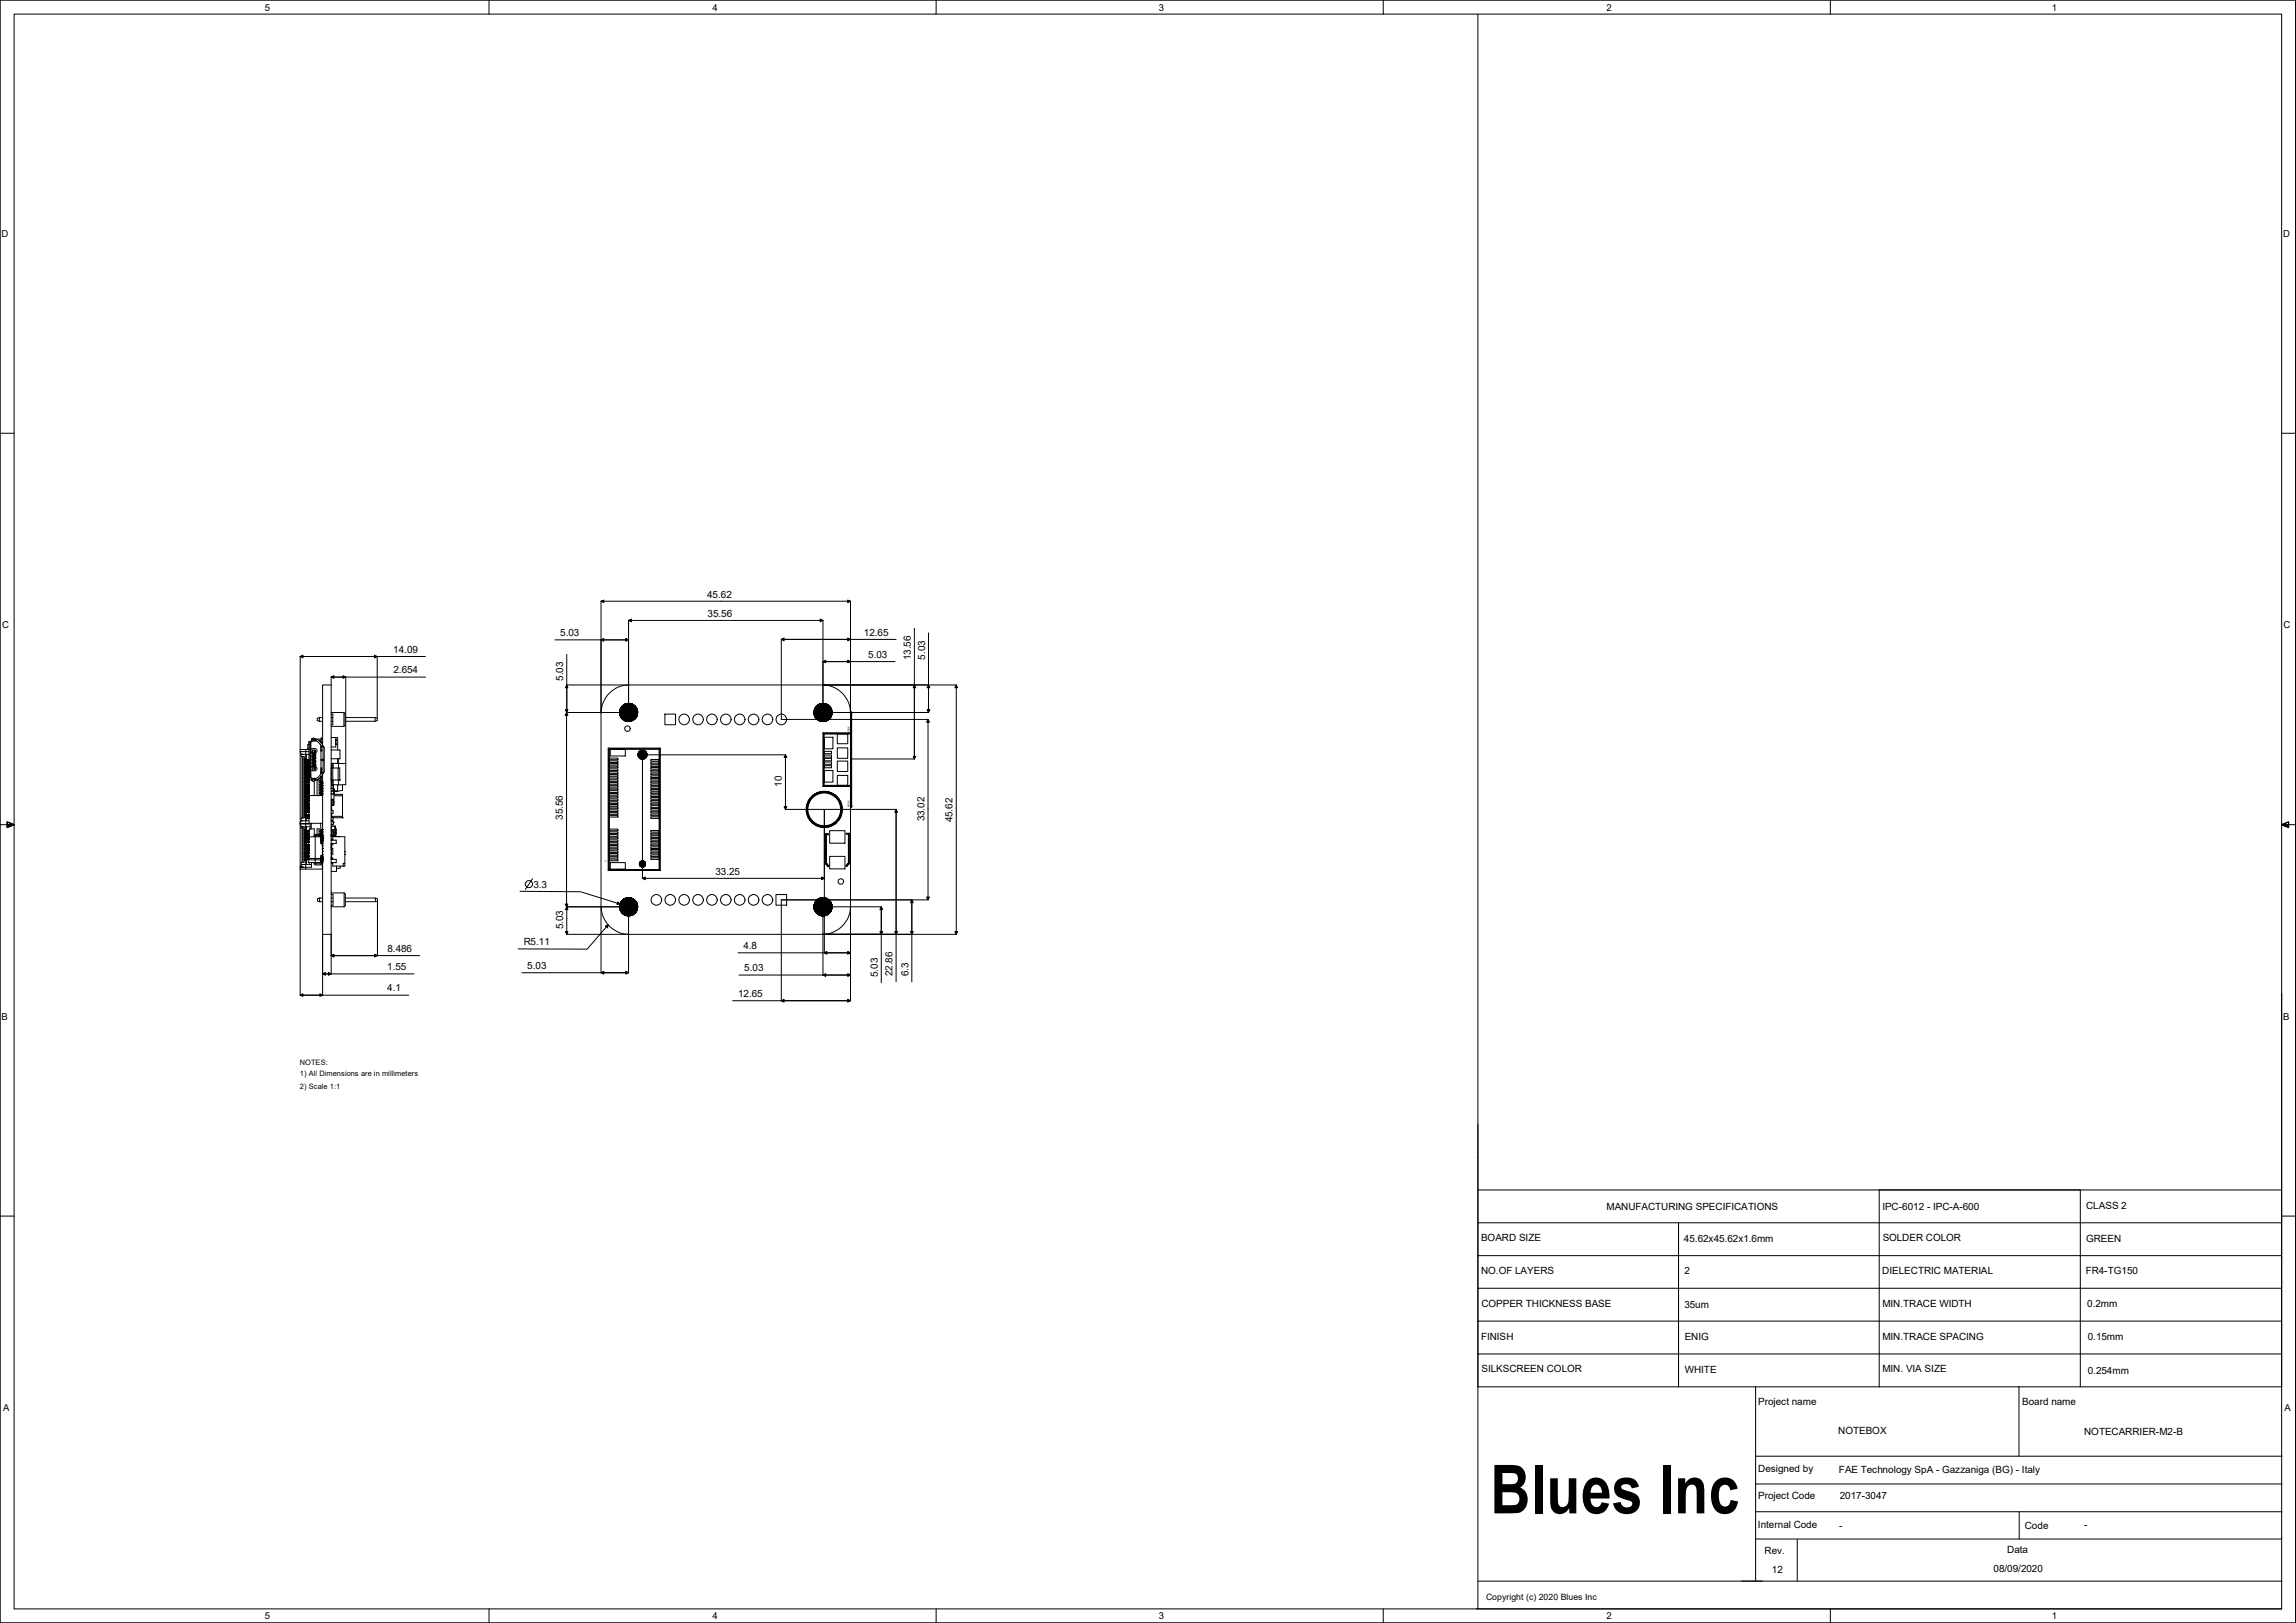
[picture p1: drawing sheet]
<svg xmlns="http://www.w3.org/2000/svg" width="420mm" height="297mm" viewBox="0 0 420 297" stroke-linecap="round" stroke-linejoin="round" font-family="sans-serif">
<defs><g id="words">
<text font-size="12.4" x="272.6" y="276.9">Blues Inc</text>
<g font-size="1.8">
<text x="129.3" y="109.4">45.62</text>
<text x="129.4" y="112.9">35.56</text>
<text x="71.9" y="119.5">14.09</text>
<text x="102.5" y="116.4">5.03</text>
<text x="158" y="116.4">12.65</text>
<text x="72" y="123.2">2.654</text>
<text x="103" y="124.6" transform="rotate(-90 103 124.6)">5.03</text>
<text x="158.8" y="120.4">5.03</text>
<text x="166.6" y="120.9" transform="rotate(-90 166.6 120.9)">13.56</text>
<text x="169.2" y="120.7" transform="rotate(-90 169.2 120.7)">5.03</text>
<text x="143" y="144" transform="rotate(-90 143 144)">10</text>
<text x="103" y="150" transform="rotate(-90 103 150)">35.56</text>
<text x="169.1" y="150.3" transform="rotate(-90 169.1 150.3)">33.02</text>
<text x="174.2" y="150.5" transform="rotate(-90 174.2 150.5)">45.62</text>
<text x="130.9" y="160.1">33.25</text>
<text x="97.6" y="162.5">3.3</text>
<text x="95.8" y="173">R5.11</text>
<text x="103" y="170.1" transform="rotate(-90 103 170.1)">5.03</text>
<text x="136" y="173.7">4.8</text>
<text x="70.8" y="177.6">1.55</text>
<text x="70.9" y="174.2">8.486</text>
<text x="96.4" y="177.3">5.03</text>
<text x="136.1" y="177.8">5.03</text>
<text x="160.6" y="178.9" transform="rotate(-90 160.6 178.9)">5.03</text>
<text x="163.3" y="178.6" transform="rotate(-90 163.3 178.6)">22.86</text>
<text x="166.2" y="178.7" transform="rotate(-90 166.2 178.7)">6.3</text>
<text x="70.8" y="181.4">4.1</text>
<text x="135" y="182.5">12.65</text>
<text x="293.8" y="221.4">MANUFACTURING SPECIFICATIONS</text>
<text x="344.3" y="221.4">IPC-6012 - IPC-A-600</text>
<text x="381.6" y="221.2">CLASS 2</text>
<text x="270.9" y="227.2">BOARD SIZE</text>
<text x="308" y="227.4">45.62x45.62x1.6mm</text>
<text x="344.4" y="227.2">SOLDER COLOR</text>
<text x="381.6" y="227.3">GREEN</text>
<text x="270.9" y="233.2">NO.OF LAYERS</text>
<text x="308.1" y="233.2">2</text>
<text x="344.3" y="233.2">DIELECTRIC MATERIAL</text>
<text x="381.6" y="233.2">FR4-TG150</text>
<text x="271" y="239.2">COPPER THICKNESS BASE</text>
<text x="308.1" y="239.3">35um</text>
<text x="344.3" y="239.2">MIN.TRACE WIDTH</text>
<text x="381.8" y="239.3">0.2mm</text>
<text x="270.9" y="245.2">FINISH</text>
<text x="308.2" y="245.2">ENIG</text>
<text x="344.3" y="245.2">MIN.TRACE SPACING</text>
<text x="381.9" y="245.3">0.15mm</text>
<text x="271" y="251.2">SILKSCREEN COLOR</text>
<text x="308.2" y="251.2">WHITE</text>
<text x="344.3" y="251.2">MIN. VIA SIZE</text>
<text x="381.9" y="251.5">0.254mm</text>
<text x="321.6" y="257">Project name</text>
<text x="369.9" y="257">Board name</text>
<text x="336.3" y="262.4">NOTEBOX</text>
<text x="381.3" y="262.6">NOTECARRIER-M2-B</text>
<text x="321.6" y="269.5">Designed by</text>
<text x="336.4" y="269.6">FAE Technology SpA - Gazzaniga (BG) - Italy</text>
<text x="321.6" y="274.3">Project Code</text>
<text x="336.5" y="274.4">2017-3047</text>
<text x="321.6" y="279.6">Internal Code</text>
<text x="336.4" y="279.7">-</text>
<text x="370.4" y="279.8">Code</text>
<text x="381.3" y="279.7">-</text>
<text x="322.8" y="284.3">Rev.</text>
<text x="324.1" y="287.9">12</text>
<text x="364.7" y="287.7">08/09/2020</text>
<text x="367.2" y="284.2">Data</text>
</g>
<g font-size="1.7">
<text x="48.4" y="1.9">5</text>
<text x="130.3" y="1.9">4</text>
<text x="212" y="1.9">3</text>
<text x="293.8" y="1.9">2</text>
<text x="375.3" y="1.9">1</text>
<text x=".3" y="43.3">D</text>
<text x="417.6" y="43.3">D</text>
<text x=".4" y="115">C</text>
<text x="417.7" y="115">C</text>
<text x=".3" y="186.6">B</text>
<text x="417.6" y="186.6">B</text>
<text x=".6" y="258.2">A</text>
<text x="417.9" y="258.2">A</text>
<text x="48.4" y="296.3">5</text>
<text x="130.3" y="296.3">4</text>
<text x="212" y="296.3">3</text>
<text x="293.8" y="296.3">2</text>
<text x="375.3" y="296.3">1</text>
</g>
<text font-size="1.6" x="271.8" y="292.7">Copyright (c) 2020 Blues Inc</text>
<g font-size="1.4">
<text x="54.8" y="194.8">NOTES:</text>
<text x="54.9" y="197">1) All Dimensions are in millimeters</text>
<text x="54.9" y="199.3">2) Scale 1:1</text>
</g>
<text font-size=".6" x="111" y="157.7" transform="rotate(-90 111 157.7)">1</text>
<g font-size=".4">
<text x="155.4" y="134.1" transform="rotate(-90 155.4 134.1)">EDGE</text>
<text x="155.4" y="147.7" transform="rotate(-90 155.4 147.7)">EDGE</text>
</g>
</g></defs>
<g fill="#000" stroke="#000" stroke-width=".18">
<path d="M54.9 120.1l.5-.2v.5zM68.5 119.9l.5 .2-.5 .3zM109.9 110l.5-.2v.5zM109.9 117.1l.5-.3v.5zM114.5 116.8l.5 .3-.5 .2zM115 113.5l.5-.2v.5zM142.9 117l.5-.2v.5zM150 113.3l.5 .2-.5 .3zM155.1 109.8l.5 .2-.5 .3zM155.1 116.8l.5 .2-.5 .3zM60.6 123.9l.5-.2v.4zM62.7 123.7l.5 .2-.5 .2z"/>
<path d="M103.6 130.4l.3 .5h-.5zM103.7 125.3l.2 .6h-.5zM103.4 129.9h.5l-.2 .5zM113.3 130.3v.2zM113.3 130.3l.1 .3zM113.3 130.3l.1 .5zM113.4 130.6v.2zM113.4 129.9v.3zM113.5 129.6v1.4l-.1-.8zM113.4 130.2v.6zM113.4 130.2v.7zM113.4 130.9l.1 .1z"/>
<path d="M113.4 129.9v.2zM113.4 129.8v.4zM113.4 130.2l.1 .8zM113.5 131l1.6 1-.9-.1zM113.5 129.6l-.1 .2zM113.5 131.1v.1zM113.5 131l.2 .4zM113.5 129.6l1.6 2.4-1.6-1zM113.5 129.6l-.1 .6zM113.5 129.5h.1zM113.5 129.6v.2zM114.2 128.9l.7-.2-1.4 .9z"/>
<path d="M113.5 129.6l1.4-.9 1.5 2.5zM113.5 131.1l.2 .3zM113.7 131.4v.1zM113.5 131.2l.2 .2zM113.7 131.4l.5 .5zM113.7 129.4l-.2 .2zM113.8 129.2l-.1 .2zM113.7 129.4l.4-.4zM113.7 131.5l.3 .2zM113.7 129.3v.1zM113.7 131.5l.2 .1zM113.9 129.2l.1-.1z"/>
<path d="M113.9 131.6l.1 .1zM113.8 129.2l.2-.1-.3 .3zM114 129h.1l-.1 .1zM113.7 131.5l.5 .4zM113.7 129.4l.4-.4-.6 .6zM113.5 131l.7 .9zM114.2 131.9l.9 .1zM114.1 131.8l.1 .1zM114 131.7l.2 .2zM114.1 129l.1-.1-.7 .7zM114.1 129l.1-.1zM114.2 128.9h.2z"/>
<path d="M114.2 128.9l.7-.2zM114.2 131.9l.3 .1zM114.3 131.9l.2 .1zM114.2 128.9l.3-.1zM114.5 132h.3zM114.6 128.8l.3-.1zM114.2 128.9l.4-.1zM114.5 132h.4zM114.6 132h.2zM114.7 128.8l.2-.1zM114.9 128.7h.2zM114.9 128.7l.6 .1 .9 2.4z"/>
<path d="M114.9 132h.2zM114.5 132h.6zM115.1 132h.1zM115.1 132l1.3-.8-.4 .5zM115.1 128.7l.4 .1zM115.1 132h.2zM115.2 128.7l.2 .1zM115.2 128.7l.3 .1zM115.3 132l.3-.1zM115.4 132h.1zM115.3 132h.2zM114.9 128.7l.6 .1z"/>
<path d="M115.4 128.8h.1zM115.5 128.8l1 .8 .1 .6zM115.5 128.8l1.1 1.4-.2 1zM115.1 132l.5-.1zM115.7 131.9l.1-.1zM115.1 132l.6-.1zM115.5 128.8l.3 .1zM115.5 128.8l.2 .1zM115.7 131.9l.3-.2zM115.8 128.9l.2 .1zM115.7 128.9h.1zM115.5 128.8l.5 .2z"/>
<path d="M115.8 131.8l.2-.1zM115.1 132l.9-.3zM116 131.7l.1-.1zM116 131.7l.2-.3zM116.4 131.2l-.4 .5zM115.5 128.8l.7 .4zM116 129.1l.2 .1zM116.2 131.4l-.1 .2zM116 129l.2 .2zM115.5 128.8l.7 .4 .3 .4zM116.2 129.2v.1zM116.2 129.2l.3 .4z"/>
<path d="M116.2 131.4v.2zM116.2 129.2l.1 .2zM116.4 131.3l-.2 .1zM116.3 129.4l.1 .1zM113.5 129.6l2.9 1.6-1.3 .8zM116.5 131.1l-.1 .1zM116.3 129.4l.2 .2zM116.6 130.9l-.2 .3zM116.6 130.9l-.1 .2zM116.5 129.8l.1 .1zM116.5 129.7l.1 .2zM116.6 130.7l-.2 .5z"/>
<path d="M116.6 130.7v.2zM116.6 129.9v.2zM116.5 129.6l.1 .3zM116.6 130.5v.2zM116.6 130.2l-.2 1zM116.6 130.5l-.2 .7zM116.6 130.2v.3zM116.6 129.9v.3zM116.5 129.6l.1 .6zM116.6 130.2v.2zM116.6 130.1v.1zM116.7 138.1l.1 .3z"/>
<path d="M116.8 137.9l-.1 .2zM116.8 138l-.1 .1zM116.8 137.7l-.1 .4zM116.7 138.1l1.6-.2-.4 .9zM116.7 138.1l.9-.8 .6 .3zM116.7 138.1l1.5-.5 .1 .3zM116.7 138.2l.1 .1zM116.8 138.3v.1zM116.8 137.8l-.1 .3zM116.8 137.7v.1zM116.7 138.1l.2 .5zM116.7 138.2l.1 .2z"/>
<path d="M116.8 138.4v.1zM116.9 137.6l-.1 .1zM116.8 138.4l.1 .2zM116.8 138.5l.1 .1zM116.9 137.6l.7-.3-.9 .8zM116.9 137.6l-.2 .5zM116.7 138.1l.4 .7zM116.9 137.6l.1-.1zM116.9 137.6l.2-.1zM116.9 138.6l.1 .1zM117 138.7l.1 .1zM117.1 137.5h-.1z"/>
<path d="M117.1 137.5v-.1zM116.9 137.6l.2-.2zM116.7 138.1l1.2 .7h-.8zM116.9 138.6l.2 .2zM117.1 138.8l.1 .1zM117.1 138.8l.2 .1zM116.9 137.6l.2-.2 .5-.1zM117.1 137.4h.2zM117.1 137.4l.2-.1zM117.1 138.8l.3 .1zM117.1 137.4l.3-.1zM117.3 138.9h.1z"/>
<path d="M117.3 137.3h.1zM117.4 137.3h.2zM117.1 138.8l.5 .1zM117.1 137.4l.5-.1zM117.5 137.3h.1zM117.7 137.3l.2 .1zM117.6 137.3l.3 .1zM117.8 138.9l.1-.1zM117.1 138.8h.8zM117.6 138.9l.3-.1zM118.3 137.9v.5l-.4 .4zM117.9 137.4l.2 .1z"/>
<path d="M118.3 138.4l-.4 .4zM118 138.8l.2-.2zM118 138.7h.1zM117.9 137.5h.1zM118 137.5h.1zM118 138.8l.1-.1zM118 138.8l.1-.2zM117.9 137.5h.2zM118.2 138.4v.2zM117.6 137.3l.6 .3zM118.2 137.6l.1 .3zM118.2 137.6v.1z"/>
<path d="M118.1 137.5l.1 .1zM117.9 137.4l.3 .2zM118.2 137.6l.1 .2zM118.2 138.5v.1zM118.2 137.6v.2zM118.2 137.8h.1zM118.3 138.4l-.3 .4zM118.3 138.4l-.1 .2zM118.3 138v.4zM118.3 137.8v.1zM118.3 137.9v.5zM118.3 138.3v.1z"/>
<path d="M118.3 138.1v.3zM118.3 138.1v.2zM118.3 138v.1zM143.7 138.1l.2 .5h-.5zM148.9 130.5v.2zM148.9 130.2v.5zM148.9 130.3v.2zM148.9 130.2l.7 1.5-.7-1zM148.9 130.1v.1zM149.2 129.4l1.6-.6-1.9 1.4zM148.9 130.2v.3zM148.9 130.7l.1 .2z"/>
<path d="M148.9 130v.2zM149 129.8l-.1 .2zM148.9 130.7l.1 .3zM148.9 130.7l.7 1zM149.2 129.4l-.3 .6zM149.1 129.5v.2zM149 131l.1 .2zM149.1 131.1v.1zM149.1 131.2l.2 .3zM149.1 131.2l.2 .2zM149.1 131.2l.5 .5zM149.1 129.5h.1l-.1 .2z"/>
<path d="M149.1 131.2l.1 .2zM149.2 129.4l-.3 .8zM149.2 129.4l-.2 .4zM149.2 129.4l-.1 .3zM149.4 129.2l.2-.2-.4 .4zM149.3 129.3l.1-.1zM149.3 131.5l.3 .2zM149.3 129.3l.1-.1-.2 .2zM149.3 131.5l.1 .1zM149.4 129.2l.1-.1zM149.6 129l-.1 .1zM149 131l.6 .7z"/>
<path d="M149.6 131.7l.8 .3zM148.9 130.2l1.5 1.8-.8-.3zM149.6 131.7l.4 .3zM149.4 131.6l.2 .1zM149.4 129.2l.2-.2zM149.6 129l.6-.2zM149.6 129l.9-.3zM149.6 129l.9-.3-1.3 .7zM149.6 131.7l.2 .2zM149.8 131.9h.1zM149.8 131.9l.2 .1zM149.6 131.8l.2 .1z"/>
<path d="M149.6 129l.2-.1zM149.8 128.9l.2-.1zM150 128.8h.2zM149.9 128.9l.1-.1zM150.1 128.8h.1zM150 132h.2zM150.2 128.8l.3-.1zM149.8 128.9l.4-.1zM150.2 132h.1zM150 132h.4zM150.4 132h.1zM150.2 132h.2z"/>
<path d="M150.2 128.8l.2-.1zM150.5 128.7l.3 .1zM150.6 128.7l.2 .1zM150.5 128.7h.1zM150.4 132h.3zM150.7 132h.1zM150.7 128.7l.1 .1zM150.5 132h.2zM148.9 130.2l1.9-1.4-.4 3.2zM149.2 129.4l1.3-.7 .3 .1zM150.4 132h.4zM150.8 128.8l.3 3.2h-.7z"/>
<path d="M150.8 132h.3zM151 128.8l.3 .1zM150.8 128.8h.2zM150.5 121.1l.5-.3v.5zM150.4 132h.7zM150.9 132h.2zM151.1 132l.1-.1zM151.1 132l1-1.1-.7 .9zM151 128.8l.1 .1zM151 128.8l.2 .1zM151.3 128.9l.1 .1zM150.8 128.8l.5 .1z"/>
<path d="M150.8 128.8l.5 .1 .8 2zM151.3 128.9l.8 .8zM151.2 131.9l.2-.1zM151.1 132l.3-.2zM151.4 131.8l.1-.1zM151.4 131.8l.4-.3zM151.8 131.5l-.2 .2zM151.4 131.8l.2-.1zM151.6 129.1l.2 .2zM151.8 131.5l-.2 .1zM152.1 130.9l-.7 .9zM151.3 128.9l.5 .4z"/>
<path d="M151.5 129l.3 .3zM151.4 129l.4 .3zM151.8 129.3l.1 .2zM151.6 129.2l.2 .1zM151.8 129.3l.3 .4zM151.8 131.5l.1-.1zM152.1 130.9l-.3 .6zM151.9 131.3v.1zM152.1 131.1l-.2 .3zM152 129.5l.1 .2zM152.1 131.1l-.1 .1zM152.1 129.7v.1z"/>
<path d="M151.9 129.5l.2 .2zM152.1 130.9l-.2 .5zM150.8 128.8l1.3 2.1-1 1.1zM152.1 129.8v.2zM151.3 128.9l.8 .8v1.2zM152.1 130.7v.2zM152.1 129.7l.1 .5zM152.1 129.7v.3zM152.2 130.6l-.1 .3zM152.2 130.3v.3zM152.2 130.4v.1zM152.1 129.7l.1 .9-.1 .3z"/>
<path d="M152.2 130.3v.2zM152.1 130l.1 .2zM152.1 129.7l.1 .9zM152.2 130.2v.4zM155.1 120.8l.5 .3-.5 .2zM155.8 130.3l-.2 4zM155.6 130.3h.2l-.2 3.8zM167.3 125.3l.2 .6h-.5zM167 138.4h.5l-.2 .5zM169.8 131.7l.2 .5h-.5zM169.8 125.3l.3 .6h-.5zM169.6 129.9h.5l-.3 .5z"/>
<path d="M174.9 125.3l.3 .6h-.5zM117 158v.3zM117 157.9v.1zM117 158v.2zM117 158.3l.1 .1zM117 158.2v.1zM117 157.9l.9-.2-.9 .6zM117 157.9v.4zM117.2 157.6l-.2 .3zM117.2 157.6l.7 .1-.9 .2zM117 158.3l1.1-.1-.4 .4zM117.1 158.4v.1z"/>
<path d="M117 158.3l.1 .2zM117.1 157.8v-.1zM117 158.3l.3 .3zM117.1 158.5l.2 .1zM117.1 157.7l-.1 .2zM117.1 157.7l.1-.1-.2 .3zM117.1 157.7l.1-.1zM117.2 157.6h.5l.2 .1zM117.2 158.5l.1 .1zM117.2 157.6h.1zM117 158.3l.7 .3h-.4zM117.2 157.6h.3z"/>
<path d="M117.4 157.6h.1zM117.3 157.6h.2zM117.2 157.6h.5zM117.3 158.6l.2 .1zM117.4 158.7h.1zM117.3 158.6h.4zM117.5 158.7l.2-.1zM117.5 157.6h.2zM117.6 158.7l.1-.1zM117.6 157.6h.1zM117.7 157.6l.2 .1zM117.7 158.6h.1z"/>
<path d="M118 158.3l-.3 .3zM117.8 157.6l.1 .1zM117.7 158.6l.2-.1zM117.9 158.5h.1zM118 158.3l-.1 .2zM117 158.3l.9-.6 .2 .5zM117.9 157.7l.1 .1zM117.9 157.7l.2 .5zM118 158.3v.2zM118.1 158.2l-.1 .1zM118 157.9l.1 .1zM118.1 158.2l-.4 .4z"/>
<path d="M118 157.9l.1 .2zM117.9 157.7l.2 .4zM118 157.8l.1 .3zM143.4 147.6h.5l-.2 .5zM147.5 148.3l.2 .1h-.2zM147.5 148.1l.2 .2h-.2zM147.5 148.1h.2v.2zM147.5 148.4h.2v.1zM147.5 148.5h.2v.2zM147.5 147.7l.2 .1h-.2zM147.5 148.5l.2 .2h-.2zM147.5 148.7h.2v.1z"/>
<path d="M147.5 148.7l.2 .1-.1 .1zM147.7 149.2l.2 .1h-.2zM147.6 149h.2l-.1 .2zM147.8 149v.1l-.1 .1zM147.5 148.1l.2-.1v.1zM147.5 147.8l.2 .2zM147.5 148h.2l-.2 .1zM147.7 147.1l.1 .2-.2-.1zM147.5 147.8h.2v.2zM147.7 147.1l.2-.1-.1 .1zM147.7 146.9l.2 .1-.2 .1zM147.7 149.3h.2l.1 .1z"/>
<path d="M147.5 148.4l.2 .1h-.2zM147.5 148.3l.2 .1zM147.5 147.5l.2 .2h-.2zM147.5 147.5h.2v.2zM147.5 147.7h.2v.1zM147.6 147.4h.1l-.2 .1zM147.6 147.2l.1 .2h-.1zM147.6 147.2l.2 .1-.1 .1zM147.5 147.5l.2-.1v.1zM147.8 149.5h.2l-.2 .1zM147.6 148.9l.2 .1h-.2zM147.6 148.9l.1-.1 .1 .2z"/>
<path d="M147.8 146.8l.1 .2-.2-.1zM147.7 149.2l.1-.1 .1 .2zM147.7 147.1h.1v.2zM147.8 146.6l.2 .1v.1zM147.9 146.5l.1 .2-.2-.1zM148 146.3l.2 .1-.3 .1zM147.9 146.5l.3-.1-.1 .2zM147.7 149.3l.3 .1-.2 .1zM147.8 149.5l.2-.1v.1zM147.8 146.6l.2 .2h-.2zM147.8 146.8h.2l-.1 .2zM147.9 149.8h.3l-.2 .1z"/>
<path d="M147.8 149.6l.2-.1 .1 .2zM147.8 149.6l.3 .1-.2 .1zM147.9 149.8l.2-.1 .1 .1zM147.9 146.5l.2 .1-.1 .1zM148.1 150.1h.3l-.2 .1zM148 146.3l.1-.1 .1 .2zM148.2 146l.1 .3-.2-.1zM148.1 146.2l.2 .1-.1 .1zM148.2 146h.3l-.1 .2zM148.2 146l.2 .2-.1 .1zM148 149.9h.3l-.2 .2zM148 149.9l.2-.1 .1 .1z"/>
<path d="M148.3 149.9l.1 .2h-.3zM148.2 146l.1-.1 .2 .1zM148.3 150.3h.3l-.2 .2zM148.2 150.2l.2-.1 .1 .1zM148.2 150.2h.3l-.2 .1zM148.3 145.9h.3l-.1 .1zM148.7 150.4l.1 .1-.3 .1zM148.4 145.8l.1-.1 .1 .2zM148.7 145.5v.3l-.2-.1zM148.3 150.3l.2-.1 .1 .1zM148.4 150.5l.2-.2 .1 .1zM148.4 145.8l.2 .1h-.3z"/>
<path d="M148.5 145.7l.2 .1-.1 .1zM148.5 150.6l.3-.1-.1 .2zM148.7 150.7l.2-.1-.1 .2zM148.7 145.5l.1 .2-.1 .1zM148.4 150.5l.3-.1-.2 .2zM148.8 150.8l.3-.1-.1 .2zM148.8 145.5l.1 .1-.1 .1zM148.7 145.5h.1v.2zM148.7 150.7l.1-.2 .1 .1zM148.8 145.5l.2-.1-.1 .2zM149 145.4l.1 .1-.2 .1zM148.9 150.6l.2 .1-.3 .1z"/>
<path d="M149.1 150.7v.3l-.1-.1zM149.1 145.2l.1 .3h-.1zM149 145.4l.1-.2v.3zM149.1 150.7l.1 .1-.1 .2zM149.2 150.8l.2 .1-.3 .1zM149.1 151l.3-.1-.1 .1zM149.1 145.2h.2l.1 .2zM149.1 145.2l.3 .2-.2 .1zM149.3 145.2l.1-.1v.3zM149.3 151l.2-.1-.1 .2zM149.4 145.1l.1 .2-.1 .1zM149.5 150.9l.1 .1-.2 .1z"/>
<path d="M149.4 150.9h.1l-.2 .1zM149.4 145.1l.2 .1-.1 .1zM149.4 151.1l.2-.1v.2zM149.4 145.1l.2-.1v.2zM149.6 145h.1l-.1 .2zM149.6 151.2l.2-.2-.1 .3zM149.7 145l.2-.1-.1 .3zM149.6 151h.2l-.2 .2zM149.7 145l.1 .2h-.2zM149.9 151.1l.1 .2h-.1zM149.7 151.3l.2-.2v.2zM149.8 151l.1 .1-.2 .2z"/>
<path d="M149.9 151.1h.2l-.1 .2zM149.9 144.9v.2l-.1 .1zM150.2 151.2l-.2 .1zM150.1 151.1l.1 .1-.2 .1zM149.9 144.9l.2 .2h-.2zM149.9 144.9h.1l.1 .2zM150 144.9h.2l-.1 .2zM150.2 144.9l.2 .1-.2 .1zM150.2 144.9h.1l.1 .1zM150.2 144.9v.2h-.1zM150.2 151.2l.1 .2-.1-.1zM150.2 151.2h.2l-.1 .2z"/>
<path d="M150.3 151.4l.2-.2v.2zM150.6 151.2v.2h-.1zM150.5 151.2h.1l-.1 .2zM150.4 151.2h.1l-.2 .2zM150.5 144.8v.2h-.1zM150.5 144.8l.1 .2h-.1zM150.3 144.9l.2-.1-.1 .2zM150.6 151.2h.2l-.2 .2zM150.5 144.8h.1v.2zM150.6 144.8h.2l-.2 .2zM150.8 151.2v.2h-.2zM150.8 144.8v.2h-.2z"/>
<path d="M150.8 144.8l.1 .2h-.1zM150.8 144.8h.1v.2zM150.8 151.2l.1 .2h-.1zM150.8 151.2h.1v.2zM150.9 151.2l.2 .2zM150.9 151.2l.2 .2h-.2zM151.1 144.8l-.1 .2h-.1zM151.1 144.8l.1 .2h-.2zM150.9 144.8h.2l-.2 .2zM151 158.1l.2-.2 .3 .7zM151 151.2l.2 .2zM151 151.2h.2v.2z"/>
<path d="M151.2 151.2h.1l-.1 .2zM151.3 151.2l.1 .1-.2 .1zM151.1 144.8l.1 .2zM151.2 144.9h.2l-.2 .1zM151.5 144.9l-.2 .2zM151.2 145l.2-.1-.1 .2zM151.4 144.9h.1l-.2 .2zM151.6 158.4l-.1 .2zM151.3 151.2l.2-.1v.2zM151.3 151.2l.2 .1zM151.2 157.9l.4 .5-.1 .2zM151.5 151.1h.1l-.1 .2z"/>
<path d="M151.6 151.1l.1 .2h-.2zM151.5 144.9l.1 .2h-.1zM151.7 144.9l.1 .3-.2-.1zM151.5 144.9h.2l-.1 .2zM151.6 151.1l.2-.1-.1 .3zM151.7 144.9l.1 .1v.2zM151.8 151v.3h-.1zM151.8 151h.1l-.1 .3zM151.9 151l.2-.1v.2zM151.8 145l.1 .2h-.1zM151.9 151l.1 .2-.2 .1zM151.8 145h.2l-.1 .2z"/>
<path d="M152.1 150.9h.1l-.1 .2zM151.9 145.2l.2-.1v.2zM152.1 145.1l.1 .3-.1-.1zM151.9 151l.2 .1-.1 .1zM152 145l.1 .1-.2 .1zM152.2 150.9l.1 .1-.2 .1zM152.2 150.9l.1-.1 .1 .2zM152.2 150.9l.2 .1h-.1zM152.1 145.1l.2 .1-.1 .2zM152.3 145.2h.1l-.1 .3zM152.3 145.2v.3l-.1-.1zM152.5 150.7l.1 .2-.2 .1z"/>
<path d="M152.4 145.2l.1 .3h-.2zM152.3 150.8l.2-.1-.1 .3zM152.4 145.2l.2 .2-.1 .1zM152.5 145.5h.2l-.1 .1zM152.5 150.7l.1-.1 .1 .2zM152.5 150.7l.2 .1-.1 .1zM152.6 150.6l.1-.1v.3zM152.6 145.4l.1 .1h-.2zM152.6 145.6l.3-.1-.2 .2zM152.7 150.5l.2 .2-.2 .1zM152.9 150.4l.1-.1v.3zM152.7 150.5l.3 .1-.1 .1z"/>
<path d="M152.9 145.5v.3l-.2-.1zM152.7 145.5h.2l-.3 .1zM152.9 145.5l.1 .2-.1 .1zM153 150.3h.2l-.1 .2zM152.9 145.8h.2l-.1 .1zM152.9 150.4l.1 .2-.3-.1zM153 150.3l.1 .2-.1 .1zM153.1 150.2l.1 .1h-.2zM153 145.7l.1 .1h-.2zM153 145.9l.1-.1v.2zM153.1 145.8l.1 .1-.1 .1zM153.1 146l.1-.1v.3z"/>
<path d="M153.2 145.9l.1 .1-.1 .2zM153.2 150.1v.2l-.1-.1zM153.4 149.8l.1 .1h-.2zM153.2 150.1l.1 .1-.1 .1zM153.2 150.1h.3l-.2 .1zM153.3 146l.2 .2-.2 .1zM153.2 146.2l.1-.2v.3zM153.4 149.8h.2l-.1 .1zM153.5 149.7l.1 .1h-.2zM153.3 149.9l.2 .2h-.3zM153.3 149.9h.2v.2zM153.4 146.4l.2 .1-.1 .1z"/>
<path d="M153.5 149.5h.3l-.1 .1zM153.3 146.3l.2-.1v.1zM153.3 146.3h.2l-.1 .1zM153.5 146.7l.3 .1h-.2zM153.4 146.4l.1-.1 .1 .2zM153.7 147l.2 .1h-.2zM153.8 146.8v.1l-.1 .1zM153.5 149.7l.2-.1-.1 .2zM153.5 149.5l.2 .1-.2 .1zM153.5 146.6h.2l-.2 .1zM153.5 146.6l.1-.1 .1 .1zM153.5 146.7l.2-.1 .1 .2z"/>
<path d="M153.8 149l.1 .2-.2-.1zM153.8 149l.2-.1v.1zM153.6 149.4l.2 .1h-.3zM153.8 148.7l.2 .2-.2-.1zM154 147.2v.2h-.2zM153.6 146.8h.2l-.1 .2zM153.6 149.4l.2-.1v.2zM153.7 149.1l.1 .2h-.1zM153.7 149.3h.1l-.2 .1zM153.9 148.4h.2l-.3 .1zM153.7 149.1l.2 .1-.1 .1zM153.8 148.7h.2v.2z"/>
<path d="M153.8 148.5h.3l-.1 .2zM153.8 147.5l.3 .2h-.3zM153.7 147l.1-.1 .1 .2zM153.9 148.4l.2-.1v.1zM153.9 148.3h.2l-.2 .1zM153.9 148.1l.2 .2h-.2zM153.8 149h.2l-.1 .2zM153.7 147.1h.2l.1 .1zM153.8 148.8l.2 .1-.2 .1zM153.7 147.1l.3 .1-.2 .1zM153.8 147.3l.2-.1-.2 .2zM153.8 148.5l.2 .2z"/>
<path d="M153.8 147.4l.2 .1zM153.8 147.5l.3 .2zM153.8 147.4h.2v.1zM153.8 148.5l.3-.1v.1zM153.8 147.7l.3 .1zM153.9 148h.2l-.2 .1zM153.9 147.8h.2l-.2 .2zM153.8 147.7h.3v.1zM153.9 148l.2-.2zM153.9 148.1l.2-.1v.1zM153.9 148.1h.2v.2zM154.8 158.4l.1 .2z"/>
<path d="M154.8 158.4l.4-.5-.3 .7zM155.2 157.9l.2 .2-.5 .5zM155.6 143.9l.2 3.8h-.2zM155.6 143.7l.2 4zM163.9 148.1l.3 .5h-.5zM59 178.2l.5-.2v.5zM60.1 178l.5 .2-.5 .3zM60.6 174.9l.5-.3v.5zM68.5 174.6l.5 .3-.5 .2zM103.7 165.9l.2 .6h-.5zM103.4 170.5h.5l-.2 .5zM103.4 165.4h.5l-.3 .5z"/>
<path d="M109.9 178l.5-.2v.5zM110.7 169.5l.6-.3-.2 .6zM113 165.1l.4 .3-.5 .1zM113.3 165.8v.2zM113.4 165.7l-.1 .1zM113.3 165.8v.1zM113.4 166.2l.3 .8zM113.3 166l.1 .2zM113.5 165.4l-.1 .8zM113.3 166.1l.1 .1zM113.4 166.2v.3zM113.4 165.4v.3z"/>
<path d="M113.4 166.2v.2zM113.4 166.2l.1 .5zM113.4 165.4v.2zM113.5 165.4l-.1 .3zM113.5 165.4l-.2 .4zM113.5 165.4l-.2 .6zM113.4 166.5l.1 .2zM113.4 166.5l.1 .1zM113.5 166.7l.2 .3zM113.5 166.7l.2 .2zM113.5 165.1l-.1 1.1zM113.5 165.1v.2z"/>
<path d="M113.8 164.8l-.3 .3zM113.5 165.1v.3zM113.5 166.7l.1 .1zM113.5 165.1l.2 1.9-.3-.8zM113.7 164.9l-.1 .2zM113.7 164.8l-.1 .3zM113.8 164.8l-.2 .3zM113.7 167l.1 .1zM113.8 164.8l.4-.3-.7 .6zM113.8 164.8l.4-.3zM113.8 167.1l.2 .1zM113.9 164.7l.1-.1z"/>
<path d="M114 164.6l.2-.1zM113.8 164.8l.2-.2zM113.8 167.1l.3 .2zM114 167.2l.1 .1zM113.7 167l2.7-.2-2.3 .5zM113.7 167l.4 .3zM114.2 167.4h.1zM114.1 164.5h.1zM114.2 164.5l.2-.1zM114.2 164.5l.9-.2zM114.4 167.5l.2 .1zM114.4 167.5l.3 .1z"/>
<path d="M114.1 167.3l.7 .3zM114.2 167.4l.2 .1zM114.1 167.3l.3 .2zM114.2 164.5l.7-.2zM114.5 177.8l.5 .2-.5 .3zM114.4 167.5h.1zM114.5 164.3h.2zM114.4 164.4l.1-.1zM114.4 164.4l.3-.1zM114.4 167.5l.4 .1zM114.8 167.6h.5zM114.7 164.3h.2z"/>
<path d="M114.4 164.4l.5-.1zM114.9 164.3h.2zM114.9 167.6h.1zM114.9 167.6h.4zM115.1 164.3h.3zM114.2 164.5l1.2-.2zM115 167.6h.1zM115.1 167.6h.2zM115.2 164.3h.2zM115.1 164.3h.1zM114.1 167.3l1.2 .3h-.5zM115 167.6h.3z"/>
<path d="M114.1 167.3l2.3-.5-1.1 .8zM115.3 167.6l.4-.2zM113.5 165.1l1.9-.8-1.7 2.7zM113.5 165.1l.7-.6 1.2-.2zM115.3 167.6l.1-.1zM115.4 167.5h.2zM115.4 164.3l.1 .1zM115.3 167.6l.3-.1zM115.7 167.4h.1zM115.4 164.3l.3 .1zM115.5 164.4h.2zM115.7 167.4l.2-.1z"/>
<path d="M115.8 164.5l.2 .2zM115.7 164.4l.1 .1zM115.4 164.3l.6 .4zM115.4 164.3l.4 .2zM115.3 167.6l.6-.3zM115.3 167.6l1.1-.8-.5 .5zM116 167.3v-.1l-.1 .1zM115.9 164.5l.1 .2zM116 167.2l.2-.1zM116 164.7l.2 .1zM116 167.2l.2-.2zM115.9 167.3l.3-.3z"/>
<path d="M116.3 166.9l-.1 .1zM116.1 164.7l.1 .1zM115.4 164.3l.8 .5zM115.4 164.3l.8 .5-2.5 2.2zM116.2 164.8l.3 .5zM116.4 166.8l-.2 .2zM116.3 165l.2 .3zM116.2 164.8l.1 .2zM115.9 167.3l.5-.5zM113.7 167l2.9-1.5-.2 1.3zM116.5 166.6l-.1 .2zM116.4 165.1l.1 .1z"/>
<path d="M116.6 166l-.2 .8zM116.6 166.3l-.1 .3zM116.5 165.3l.1 .2zM116.4 165.1l.1 .2zM116.2 164.8l.4 .7zM116.5 165.3v.1zM116.6 166.3l-.1 .2zM116.6 166.2l-.1 .4zM116.6 166v.2zM116.6 166l-.1 .6zM116.6 165.6v.1zM116.6 165.5v.2z"/>
<path d="M113.7 167l2.5-2.2 .4 .7zM116.6 166.1v.1zM116.6 165.5v.5l-.2 .8zM116.6 165.5v.5zM116.6 165.7v.2zM116.6 165.7v.3zM116.6 165.9v.1zM117.5 160.7l.5-.2v.5zM148.9 166v.2zM148.9 165.8v.5zM148.9 165.9v.1zM148.9 165.7v.1z"/>
<path d="M148.9 165.7l.1 .8zM148.9 165.8v.2zM148.9 166v.3zM148.9 166.3l.1 .2zM148.9 166.2v.1zM149.6 164.6l-.7 1.1 .2-.6zM149 166.5l.2 .3zM148.9 165.8l.1 .7zM149 165.5l-.1 .2zM149 166.5l.1 .1zM149.1 165.2l-.1 .3zM149.1 165.2l-.1 .2z"/>
<path d="M149.1 166.7l.1 .1zM149.1 165.2l-.2 .5zM149.1 165.1l-.2 .6zM149.1 165.1l.1-.1zM149.4 164.8l.2-.2-.5 .5zM149.1 166.6l.1 .2zM148.9 165.7l.3 1.1-.2-.3zM149.2 166.8l1.7 .8-.9-.1zM149.2 166.8l.7 .7-.3-.2zM149.2 166.8l.4 .5zM149.2 166.8l.1 .2zM149.4 164.8l-.1 .1z"/>
<path d="M149.3 167l.1 .1zM149.2 166.8l.2 .3zM149.4 164.8l-.2 .2zM149.4 164.8l-.3 .3zM149.4 167.1l.1 .1zM149.4 164.8l.1-.1zM149.4 164.8l.2-.2zM149.6 164.6l.1-.1zM149.4 167.1l.2 .2zM149.5 167.2l.1 .1zM149.6 167.3l.2 .1zM149.6 164.6l.5-.3z"/>
<path d="M149.6 164.6l.2-.1zM149.8 164.5l.2-.1zM149.8 167.4l.1 .1zM149.9 164.4h.1zM149.6 167.3l.3 .2zM150 167.5l.2 .1zM149.2 166.8l.8 .7zM150.1 164.3h.1zM149.8 164.5l.3-.2zM149.6 164.6l.5-.3-1.2 1.4zM150 167.5l.9 .1zM150.2 167.6h.2z"/>
<path d="M150.2 167.6h.1zM150.3 160.5l.5 .2-.5 .3zM150.1 164.3h.2zM150.1 164.3h.2l-1.4 1.4zM150.3 164.3h.7l.9 .8zM150.2 167.6h.3zM150.3 164.3h.2zM150.3 164.3h.3zM150.2 167.6h.5zM150.5 167.6h.2zM150.5 164.3h.1zM150.5 167.6h.1z"/>
<path d="M150.2 167.6h.7zM150.3 164.3h.4zM150.7 167.6h.2zM150.7 164.3h.3zM150.9 167.6l.2-.1zM150.9 167.6l.6-.3zM150.3 164.3h.7zM151 164.3l.1 .1zM150.8 164.3h.2zM151 164.3l.4 .2zM150.5 178.4l.5-.2v.5zM151.1 167.5l.4-.2z"/>
<path d="M151.1 167.5l.1-.1zM151.1 164.4l.3 .1zM151.2 167.4h.2zM150.8 174.4l.5-.3v.5zM151.2 167.4l.3-.1zM151.2 164.4l.2 .1zM151 164.3l.4 .2 .5 .6zM151.4 167.3h.1zM151.4 164.5l.4 .3zM151.4 164.5l.3 .3zM149.2 166.8l2.3 .5-.6 .3zM149.2 166.8l2.9-.3-.6 .8z"/>
<path d="M151.5 167.3l.1-.1zM151.6 164.7l.1 .1zM151.8 167l-.2 .2zM151.5 164.6l.2 .2zM151.8 167l.1-.1zM152.1 166.5l-.3 .5zM151.4 164.5l.5 .6zM151.8 164.9l.1 .2zM152 166.7l-.1 .2zM148.9 165.7l1.4-1.4 1.6 .8zM151.9 165.1l.2 .5v.9zM151.8 164.8l.1 .3z"/>
<path d="M151.9 165.1l.2 .5zM151.9 166.8v.1zM152.1 166.5l-.1 .2zM151.9 165.1l.1 .1zM148.9 165.7l3.2 .8-2.9 .3zM152.1 166.5l-.6 .8zM152.1 166.5l-.5 .7zM152.1 166.5l-.2 .4zM152.1 166.3v.2zM148.9 165.7l3-.6 .2 1.4zM152.1 165.6v.9zM152.1 165.4v.2z"/>
<path d="M151.9 165.1l.2 .2zM151.9 165.1l.2 .3zM152.1 166.4v.1zM152.2 166l-.1 .3zM152.2 166.2l-.1 .1zM152.1 165.6l.1 .1zM152.1 165.4v.1zM152.2 166l-.1 .5zM152.2 166v.2zM152.1 165.6l.1 .3zM152.1 165.6l.1 .2zM152.1 165.6l.1 .4z"/>
<path d="M152.2 165.9v.1zM155.1 178.2l.5 .2-.5 .3zM155.1 174.1l.5 .3-.5 .2zM161.2 165.9l.3 .6h-.5zM161 170.5h.5l-.3 .5zM163.7 170.5h.5l-.3 .5zM166.8 164.7l.2 .5h-.5zM166.5 170.5h.5l-.2 .5zM169.5 164.2h.5l-.2 .5zM174.7 170.5h.5l-.3 .5zM54.9 182.1l.5-.2v.4zM58.5 181.9l.5 .2-.5 .2z"/>
<path d="M142.9 183.1l.5-.2v.5zM155.1 182.9l.5 .2-.5 .3z"/>
<path d="M111.3 136.9h9.5l-.2 .2h-9.1z" fill-rule="evenodd"/>
<path d="M111.3 136.9l.2 .2v22l-.2 .2z" fill-rule="evenodd"/>
<path d="M117.4 138.9h.2z" fill-rule="evenodd"/>
<path d="M150.5 134.1l.2 .2v9.4l-.2 .2z" fill-rule="evenodd"/>
<path d="M150.5 134.1h5.1v.2h-4.9z" fill-rule="evenodd"/>
<path d="M120.6 137.1l.2-.2v22.4l-.2-.2z" fill-rule="evenodd"/>
<path d="M111.3 159.3l.2-.2h9.1l.2 .2z" fill-rule="evenodd"/>
<path d="M150.7 143.7h4.9v.2h-5.1z" fill-rule="evenodd"/>
<path d="M151 152.6l.2 .2v5.1l-.2 .2z" fill-rule="evenodd"/>
<path d="M151 152.6h.6v.2h-.4z" fill-rule="evenodd"/>
<path d="M154.8 152.5h.6l-.2 .2h-.4z" fill-rule="evenodd"/>
<path d="M155.2 152.7l.2-.2v5.6l-.2-.2z" fill-rule="evenodd"/>
<path d="M155.8 130.3v17.4l-.2-4v-9.4z" fill-rule="evenodd"/>
</g>
<g fill="none" stroke="#000" stroke-width=".18">
<path d="M0 0h419.9v297h-419.9zM89.5 0v2.6M171.2 0v2.6h-168.6v291.8h414.8v-291.8h-164.4v-2.6M171.2 2.6h81.8M270.3 2.6v291.8M334.8 0v2.6M0 79.3h2.6M417.4 79.3h2.5M101.5 117.1h13.5h-5.1M103.7 119.8v10.6M142.9 117h12.7v13.5M142.9 117v14.7h26.9v33h-26.9v18.4h12.7"/>
<path d="M142.9 117h21M167.3 115v23.9h-11.7M169.8 115.8v14.6h-19.3v-16.9h-35.5v16.9h-11.4v35.5h11.4v12.1M54.9 120.1h14.1v11.3M54.9 137.2h1.6M54.9 120.1v62M54.9 120.1h22.9M55.4 138.4h.2v11.3h-.5v.5h1.4M55.4 138.4h-.2v11.3M55.4 138.4v11.3M55.6 139.7h.1M55.6 139.8h.2v.2"/>
<path d="M55.6 140h.1M55.6 139.2h.1M55.6 139.3h.2v.1M55.6 139.5h.1M55.6 138.7h.1M55.6 138.8h.2v.1M55.6 139h.1M55.6 139.4h.3M55.6 138.9h.3M55.6 139.7l.2 .1M55.6 140h.3M55.6 139.2l.2 .1"/>
<path d="M55.6 138.7l.2 .1M55.8 138.8h.1M55.8 139.8h.1M55.8 139.3h.1M55.8 140h-.2M55.8 139.4l-.2 .1M55.8 138.9l-.2 .1M55.9 140h.1M55.9 139.8h.1M55.9 139.4h.1M55.9 139.3h.1M55.9 138.9h.1"/>
<path d="M55.9 138.8h.1M55.9 137.2v13.6h.8M56 138v12.2M56.3 139.5h.1M56.3 139.7h.1M56.3 139h.1M56.3 139.2h.1M56.3 139v.2M56.3 139.5v.2M56.3 139.7h.2M56.3 139.2h.2M56.4 139.5h.1"/>
<path d="M56.4 139h.1M56.4 139v.2M56.4 139.5v.2M56.5 135.7v6.6l.1 .3 .4 .1M56.5 135.7h.1M56.5 137.5h-1.6l.3 .5h.2M56.5 138h-1.4v.4h.1M56.5 136.3h-.2v.7h.2M56.5 135.9h.3M56.8 135.9v6.2M56.8 137.2l.4-.2a.55 .55 0 0 1 .8 .5l-.4 .3M56.8 137.5l.3 .3"/>
<path d="M56.8 137.7h.1M56.8 137.5l.1 3M56.8 136.1h.1M56.8 139.7h.1M56.8 138.3h.1M56.8 138.6h.1M56.9 137.1v.1M57 135.3h.1M57 135.5h.1M57 135.6v-.4l.2-.1 .4 .1v.4M57 135.5l.2-.2 .4 .2M57.1 137.8h.1"/>
<path d="M57.1 138.3h.1M57.1 138.4h.1M57.1 138.9h.1M57.1 139.1h.1M57.1 139.6h.1M57.1 139.7h.1M57.1 137.8l.1 .1M57.1 137.7h.4v.1M57.1 138.3h.4M57.1 138.4h.4M57.1 138.9h.4M57.1 139.1h.4"/>
<path d="M57.1 139.6h.4M57.1 139.7h.4M57.1 137.8h.4M57.2 137.9h.1M57.2 138.3h.1M57.2 137.7v2.6M57.2 138.3h-.1M57.4 137.7v.1M57.4 138.3v.1M57.4 138.9v.2M57.4 139.6v.1M57.4 137.9h.1"/>
<path d="M57.4 138.3h.1M57.4 137.9v.4M57.4 138.4v.5M57.4 139.1v.5M57.4 139.7v.5M57.4 138h.1M57.4 138.1h.1M57.4 138.6h.1M57.4 138.4h.1M57.4 138.9h.1M57.4 138.8h.1M57.4 139.3h.1"/>
<path d="M57.4 139.1h.1M57.4 139.4h.1M57.4 139.6h.1M57.4 139.9h.1M57.4 139.7h.1M57.4 137.5h.1M57.4 137.7h.1M57.4 137.8v.1M57.4 139.9v.1M57.4 138.1l.1 .1M57.5 137.8h.1M57.5 138.3h.1"/>
<path d="M57.5 138.4h.1M57.5 138.9h.1M57.5 139.1h.1M57.5 139.6h.1M57.5 139.7h.1M57.5 138.3v.1M57.5 138.9v.2M57.5 139.6v.1M57.5 137.5h.1M57.5 137.5h.2v-.2h-.6v3.4l.5 .1 .1-.3h-.1M57.5 138.8h.3M57.5 139.2h.3"/>
<path d="M57.5 138.6h.3M57.5 139.4h.3M57.5 138.2h.3M57.5 139.9h.3M57.5 137.9h.3M57.5 137.5v.4M57.5 138.2v.4M57.5 138.8v.4M57.5 139.4v.5M57.5 138.6h-.1M57.5 139.2l-.1 .1M57.5 139.9h-.1"/>
<path d="M57.5 137.9l-.1 .1M57.6 137.5v.4M57.6 138.2v.4M57.6 138.8v.4M57.6 139.4v.5M57.6 135.3h1.2M57.6 135.5h.1M57.7 137.9v.3M57.7 138.6v.2M57.7 139.2v.2M57.7 139.9v.2M57.7 135.3l.6 .2 .6 .6 .1 .4"/>
<path d="M57.8 135.6h-.8l-.1 .2v1.4M58.4 135.6h.2l.1 .2M58.4 131.3v.7M58.4 131.3l-.4 .1v.5l.4 .1M58.4 132h.6M58.4 131.3h.6M58.7 137.3h.1M58.7 137.5h.1M58.7 139.1h.1M58.7 136.5l-.1-.3a1.47 1.47 0 0 0-1.7-.6l-.1 6.7 .1 .2h.9l.8-.7 .1-.3M58.7 136.8h.1M58.7 137.2h.1"/>
<path d="M58.7 136.4v5.2M58.7 136.6h.5l.1 .2v2.1l-.1 .2h-.5M59 139.1h.2l.1 .1v2.1l-.1 .2h-.5M59 139.1h.1M59 135.1l-.2-.1-.1 .9v-.3h-.3M59 139.1l.1 2.2-.1 .2M60.6 137.3h1.6v1.6h-1.6M60.6 125.3h-1.6v13.8M60.6 123.9h2.6v15.8M60.6 123.9v51M60.6 132h.3M60.6 131.3h.3"/>
<path d="M60.6 130.7h.3v1.9h-.3M60.6 132.9h2.3M60.6 130.4h2.3M60.6 135h.8v1.7h-.8M60.6 123.9h17.3M60.9 139.7h1M60.9 139.7h-.3v.8M60.9 139.7v3.9M60.9 139.7v.8M61.4 136.2h.1M61.4 135.4h.1M61.4 135.5h.1"/>
<path d="M61.4 135h.4v2.2M61.8 138.9v.8M61.9 138.9v.8M61.9 139.7h1.3M61.9 139.7v.8M62.9 130.4l.2 .2v2.1l-.2 .2M62.9 130.4v2.5M63.1 132h5.5M63.1 131.3h5.5M63.2 139.7v3.9h-1.3M68.6 131.3v.7M68.6 131.3l.4 .1"/>
<path d="M69 131.4v.5l-.4 .1M103.7 125.3h11.4M109.9 130.5v-20.5h45.7v20.5M111.1 127.2a5 5 0 0 1 4-1.9h35.4a5.1 5.1 0 0 1 5.1 5.2v35.4a5.1 5.1 0 0 1-5.1 5.1h-35.4a5.2 5.2 0 0 1-5.2-5.1v-35.4l.3-1.5zM111.5 138.7h1.5v.3h-1.5zM111.5 139.2h1.5v.3h-1.5zM111.5 139.7h1.5v.3h-1.5zM111.6 137.2h2.8v1.1h-2.8zM119 139h1.6v.3h-1.6zM119 139.4h1.6v.4h-1.6zM119 140h1.6v.3h-1.6zM121.6 130.7h2v1.9h-2z"/>
<path d="M150.5 125.3h24.4v45.7h-24.4M150.8 134.9h1.6v2.1h-1.6zM150.8 137.5h1.3v.4h-1.3zM150.8 138.2h1.3v.4h-1.3zM150.8 138.8h1.3v.4h-1.3zM150.8 139.4h1.3v.5h-1.3zM153.2 134.3h1.9v1.8h-1.9zM153.2 136.9h1.9v1.9h-1.9zM153.2 139.3h1.9v1.9h-1.9zM163.7 121.1h-13.2h5.1v9.4M0 150.9h2.6M1.3 150.4l1.3 .5-1.3 .5z"/>
<path d="M1.3 150.9l.6 .3M1.9 150.7l-.2 .6M54.9 159h.1M54.9 158.7h.1M54.9 150.7h.1M54.9 159h4.1M54.9 150.7h1.8M55 158.7h.1M55.1 158.7h.1M55.2 158.7h.1M55.2 157.8h-.1v.4h.3M55.2 157.8h.4v-6.3h-.5v-.2h.8v7.7"/>
<path d="M55.2 151.5v6.3M55.4 151.5v6.3M55.4 151.3l-.2-.1-.3-.4h1v.5h.8M55.4 158.2a.5 .5 0 0 0-.5 .5M55.4 158.2h1.6M55.4 150.2a.5 .5 0 0 0-.5 .5M55.6 157.2h.1M55.6 157.5h.1M55.6 156.7h.1M55.6 156.8h.2v.1M55.6 157h.1M55.6 156.2h.1"/>
<path d="M55.6 156.3h.2v.1M55.6 156.5h.1M55.6 155.7h.1M55.6 155.8h.2v.2M55.6 156h.1M55.6 155.2h.1M55.6 155.3h.2v.1M55.6 155.5h.1M55.6 154.7h.1M55.6 154.8h.2v.1M55.6 155h.1M55.6 154.2h.1"/>
<path d="M55.6 154.3h.2v.1M55.6 154.5h.1M55.6 153.7h.1M55.6 153.8h.2v.1M55.6 154h.1M55.6 153.2h.1M55.6 153.3h.2v.2M55.6 153.5h.1M55.6 152.7h.1M55.6 152.8h.2v.2M55.6 153h.1M55.6 152.2h.1"/>
<path d="M55.6 152.3h.2v.1M55.6 152.5h.1M55.6 151.7h.1M55.6 151.8h.2v.1M55.6 152h.1M55.6 149.2h.1M55.6 149.3h.2v.1M55.6 149.5h.1M55.6 148.7h.1M55.6 148.8h.2v.1M55.6 149h.1M55.6 148.3h.1"/>
<path d="M55.6 148.3h.2v.1M55.6 148.5h.1M55.6 147.7h.1M55.6 147.8h.2v.2M55.6 148h.1M55.6 147.2h.1M55.6 147.3h.2v.1M55.6 147.5h.1M55.6 146.7h.1M55.6 146.8h.2v.1M55.6 147h.1M55.6 146.2h.1"/>
<path d="M55.6 146.3h.2v.1M55.6 146.5h.1M55.6 145.7h.1M55.6 145.8h.2v.1M55.6 146h.1M55.6 145.2h.1M55.6 145.3h.2v.2M55.6 145.5h.1M55.6 144.7h.1M55.6 144.8h.2v.1M55.6 145h.1M55.6 144.2h.1"/>
<path d="M55.6 144.3h.2v.1M55.6 144.5h.1M55.6 143.7h.1M55.6 143.8h.2v.1M55.6 144h.1M55.6 143.2h.1M55.6 143.3h.2v.1M55.6 143.5h.1M55.6 142.7h.1M55.6 142.8h.2v.2M55.6 143h.1M55.6 142.2h.1"/>
<path d="M55.6 142.3h.2v.2M55.6 142.5h.1M55.6 141.7h.1M55.6 141.8h.2v.1M55.6 142h.1M55.6 141.2h.1M55.6 141.3h.2v.1M55.6 141.5h.1M55.6 140.7h.1M55.6 140.8h.2v.1M55.6 141h.1M55.6 140.3h.1"/>
<path d="M55.6 140.3h.2v.1M55.6 140.5h.1M55.6 142.5h.3M55.6 143h.3M55.6 145.5h.3M55.6 144.9h.3M55.6 144.4h.3M55.6 143.9h.3M55.6 143.4h.3M55.6 157.2l.2 .1M55.6 157.3h.3M55.6 157.4h.3"/>
<path d="M55.6 156.7l.2 .1M55.6 156.9h.3M55.6 156.2l.2 .1M55.6 156.4h.3M55.6 155.7l.2 .1M55.6 156h.3M55.6 155.2l.2 .1M55.6 155.4h.3M55.6 154.7l.2 .1M55.6 154.9h.3M55.6 154.2l.2 .1M55.6 154.4h.3"/>
<path d="M55.6 153.7l.2 .1M55.6 153.9h.3M55.6 153.2l.2 .1M55.6 153.5h.3M55.6 152.7l.2 .1M55.6 153h.3M55.6 152.2l.2 .1M55.6 152.4h.3M55.6 151.7l.2 .1M55.6 151.9h.3M55.6 149.2l.2 .1M55.6 149.4h.3"/>
<path d="M55.6 148.7l.2 .1M55.6 148.9h.3M55.6 148.3h.2M55.6 148.4h.3M55.6 147.7l.2 .1M55.6 148h.3M55.6 147.2l.2 .1M55.6 147.4h.3M55.6 146.7l.2 .1M55.6 146.9h.3M55.6 146.2l.2 .1M55.6 146.4h.3"/>
<path d="M55.6 145.7l.2 .1M55.6 145.9h.3M55.6 145.2l.2 .1M55.6 144.7l.2 .1M55.6 144.2l.2 .1M55.6 143.7l.2 .1M55.6 143.2l.2 .1M55.6 142.7l.2 .1M55.6 142.2l.2 .1M55.6 141.7l.2 .1M55.6 141.9h.3M55.6 141.2l.2 .1"/>
<path d="M55.6 141.4h.3M55.6 140.7l.2 .1M55.6 140.9h.3M55.6 140.3h.2M55.6 140.4h.3M55.8 142.8h.1M55.8 145.3h.1M55.8 144.8h.1M55.8 144.3h.1M55.8 143.8h.1M55.8 143.3h.1M55.8 142.3h.1"/>
<path d="M55.8 157.3v.1M55.8 156.8h.1M55.8 156.3h.1M55.8 155.8h.1M55.8 155.3h.1M55.8 154.8h.1M55.8 154.3h.1M55.8 153.8h.1M55.8 153.3h.1M55.8 152.8h.1M55.8 152.3h.1M55.8 151.8h.1"/>
<path d="M55.8 149.3h.1M55.8 148.8h.1M55.8 148.3h.1M55.8 147.8h.1M55.8 147.3h.1M55.8 146.8h.1M55.8 146.3h.1M55.8 145.8h.1M55.8 141.8h.1M55.8 141.3h.1M55.8 140.8h.1M55.8 140.3h.1"/>
<path d="M55.8 157.4l-.2 .1M55.8 156.9l-.2 .1M55.8 156.4l-.2 .1M55.8 156h-.2M55.8 155.4l-.2 .1M55.8 154.9l-.2 .1M55.8 154.4l-.2 .1M55.8 153.9l-.2 .1M55.8 153.5h-.2M55.8 153h-.2M55.8 152.4l-.2 .1M55.8 151.9l-.2 .1"/>
<path d="M55.8 149.4l-.2 .1M55.8 148.9l-.2 .1M55.8 148.4l-.2 .1M55.8 148h-.2M55.8 147.4l-.2 .1M55.8 146.9l-.2 .1M55.8 146.4l-.2 .1M55.8 145.9l-.2 .1M55.8 145.5h-.2M55.8 144.9l-.2 .1M55.8 144.4l-.2 .1M55.8 143.9l-.2 .1"/>
<path d="M55.8 143.4l-.2 .1M55.8 143h-.2M55.8 142.5h-.2M55.8 141.9l-.2 .1M55.8 141.4l-.2 .1M55.8 140.9l-.2 .1M55.8 140.4l-.2 .1M55.9 157.4h.1M55.9 157.3h.1M55.9 156.9h.1M55.9 156.8h.1M55.9 156.4h.1"/>
<path d="M55.9 156.3h.1M55.9 156h.1M55.9 155.8h.1M55.9 155.4h.1M55.9 155.3h.1M55.9 154.9h.1M55.9 154.8h.1M55.9 154.4h.1M55.9 154.3h.1M55.9 153.9h.1M55.9 153.8h.1M55.9 153.5h.1"/>
<path d="M55.9 153.3h.1M55.9 153h.1M55.9 152.8h.1M55.9 152.4h.1M55.9 152.3h.1M55.9 151.9h.1M55.9 151.8h.1M55.9 149.4h.1M55.9 149.3h.1M55.9 148.9h.1M55.9 148.8h.1M55.9 148.4h.1"/>
<path d="M55.9 148.3h.1M55.9 148h.1M55.9 147.8h.1M55.9 147.4h.1M55.9 147.3h.1M55.9 146.9h.1M55.9 146.8h.1M55.9 146.4h.1M55.9 146.3h.1M55.9 145.9h.1M55.9 145.8h.1M55.9 145.5h.1"/>
<path d="M55.9 145.3h.1M55.9 144.9h.1M55.9 144.8h.1M55.9 144.4h.1M55.9 144.3h.1M55.9 143.9h.1M55.9 143.8h.1M55.9 143.4h.1M55.9 143.3h.1M55.9 143h.1M55.9 142.8h.1M55.9 142.5h.1"/>
<path d="M55.9 142.3h.1M55.9 141.9h.1M55.9 141.8h.1M55.9 141.4h.1M55.9 141.3h.1M55.9 140.9h.1M55.9 140.8h.1M55.9 140.4h.1M55.9 140.3h.1M55.9 151.5h.1M55.9 149.7h.1M56 151.3v6.9"/>
<path d="M56.3 157.1h.1M56.3 157.2h.1M56.3 156.5h.1M56.3 156.7h.1M56.3 156h.1M56.3 156.2h.1M56.3 155.5h.1M56.3 155.7h.1M56.3 155h.1M56.3 155.2h.1M56.3 154.6h.1M56.3 154.7h.1"/>
<path d="M56.3 154.1h.1M56.3 154.2h.1M56.3 153.5h.1M56.3 153.7h.1M56.3 153h.1M56.3 153.2h.1M56.3 152.5h.1M56.3 152.7h.1M56.3 152.1h.1M56.3 152.2h.1M56.3 149.5h.1M56.3 149.7h.1"/>
<path d="M56.3 149.1h.1M56.3 149.2h.1M56.3 148.5h.1M56.3 148.7h.1M56.3 148h.1M56.3 148.2h.1M56.3 147.5h.1M56.3 147.7h.1M56.3 147h.1M56.3 147.2h.1M56.3 146.6h.1M56.3 146.7h.1"/>
<path d="M56.3 146h.1M56.3 146.2h.1M56.3 145.5h.1M56.3 145.7h.1M56.3 145h.1M56.3 145.2h.1M56.3 144.5h.1M56.3 144.7h.1M56.3 144.1h.1M56.3 144.2h.1M56.3 143.6h.1M56.3 143.7h.1"/>
<path d="M56.3 143h.1M56.3 143.2h.1M56.3 142.5h.1M56.3 142.7h.1M56.3 142h.1M56.3 142.2h.1M56.3 141.5h.1M56.3 141.7h.1M56.3 141.1h.1M56.3 141.2h.1M56.3 140.5h.1M56.3 140.7h.1"/>
<path d="M56.3 140h.1M56.3 140.2h.1M56.3 140v.2M56.3 140.5v.2M56.3 141.1v.1M56.3 141.5v.2M56.3 142v.2M56.3 142.5v.2M56.3 143v.2M56.3 143.6v.1M56.3 144.1v.1M56.3 144.5v.2"/>
<path d="M56.3 145v.2M56.3 145.5v.2M56.3 146v.2M56.3 146.6v.1M56.3 147v.2M56.3 147.5v.2M56.3 148v.2M56.3 148.5v.2M56.3 149.1v.1M56.3 149.5v.2M56.3 152.1v.1M56.3 152.5v.2"/>
<path d="M56.3 153v.2M56.3 153.5v.2M56.3 154.1v.1M56.3 154.6v.1M56.3 155v.2M56.3 155.5v.2M56.3 156v.2M56.3 156.5v.2M56.3 157.1v.1M56.3 142.7h.3M56.3 141.1h.2M56.3 152.7h.3"/>
<path d="M56.3 152.2h.3M56.3 145.2h.3M56.3 144.7h.3M56.3 144.2h.3M56.3 143.7h.3M56.3 143.2h.3M56.3 149.7h.2M56.3 149.2h.2M56.3 148.7h.2M56.3 148.2h.2M56.3 147.7h.2M56.3 147.2h.2"/>
<path d="M56.3 146.7h.2M56.3 146.2h.2M56.3 145.7h.2M56.3 142.2h.2M56.3 140.7h.2M56.3 140.2h.2M56.3 141.1v.6h.2M56.4 157.4h2.3M56.4 153h.2M56.4 152.5h.2M56.4 149.5h.1M56.4 148h.1"/>
<path d="M56.4 147.5h.1M56.4 147h.1M56.4 145.5h.2M56.4 145h.2M56.4 144.5h.2M56.4 142.5h.2M56.4 142h.1M56.4 140.5h.1M56.4 140h.1M56.4 140v.2M56.4 140.5v.2M56.4 142v.2"/>
<path d="M56.4 142.5v.2M56.4 143v.2M56.4 143.6v.1M56.4 144.1v.1M56.4 144.5v.2M56.4 145v.2M56.4 145.5v.2M56.4 146v.2M56.4 146.6v.1M56.4 147v.2M56.4 147.5v.2M56.4 148v.2"/>
<path d="M56.4 148.5v.2M56.4 149.1v.1M56.4 149.5v.2M56.4 152.1v.1M56.4 152.5v.2M56.4 153v.2M56.5 149l-.1 .1M56.5 148.5h-.1M56.5 146.5l-.1 .1M56.5 146h-.1M56.5 142.1h.3M56.6 152l-.2 .1"/>
<path d="M56.6 144l-.2 .1M56.6 143.5l-.2 .1M56.6 143h-.2M56.6 142.5v3.1M56.6 157.8v.4M56.7 151.7h.8v1.2M56.7 150.7v1.1h-.1v1.4M56.8 140.3h.1M56.8 140.9l.1 .1M56.9 140.8v1.5l.1 .2h.8M56.9 141.9l-.1 .1M56.9 150.7v1"/>
<path d="M57 142.7h.1M57 157.8v.9h-2.1M57 142.5v.1M57 142.6l.2 .1 .4-.1M57.1 140.2h.1M57.1 140.3l-.3 .2M57.1 140.2h.4M57.4 140.2v.1M57.4 140.2h.1M57.4 140.1h.1M57.4 140.5h.1M57.4 140.3h.1"/>
<path d="M57.4 157.9l.1 .3 .3 .1h.9l.3-.3M57.4 140v.1M57.4 140.5v.1M57.5 140.2h.1M57.5 142.5h.1M57.5 140.2v.1h-.4M57.5 143v2.6M57.5 140.5h.1M57.5 140.3h.1M57.5 140.1h.3M57.5 140.1v.4M57.5 140.5h-.1"/>
<path d="M57.6 140.3a.43 .43 0 0 1 .4 .5 .43 .43 0 0 1-.7 .3h-.2l-.3-.3M57.6 140.1v.4M57.6 142.5v.3l-.2 .2-.4-.2v-.2M58 152.7v-1h.4v1M58 142.7v2.9M58 152.9v.2M58.4 142.5h.2l.1-.4 .1 .9M58.4 142.5h.1M58.4 142.7v2.9M58.4 152.9v.2M58.4 153h.4M58.4 152.5h.6"/>
<path d="M58.4 152.2h.6M58.4 152.1h.6M58.4 145.5h.6M58.4 145.2h.6M58.4 145h.6M58.4 144.7h.6M58.4 144.5h.6M58.4 144.2h.6M58.4 144.1h.6M58.4 143.7h.6M58.4 143.6h.6M58.4 143.2h.6"/>
<path d="M58.4 143h.6M58.7 157.6h.1M58.7 152.7h.1M58.7 145.3l.1 .2M58.7 144.8l.1 .1M58.7 144.3l.1 .1M58.7 143.8l.1 .1M58.7 143.3l.1 .1M58.7 157.3l.1 .1M58.7 153.8l.1 .1M58.7 153.3l.1 .2M58.7 152.3l.1 .1"/>
<path d="M58.7 151.8l.1 .1M58.7 143h.3M58.7 157.2h.1M58.7 157.1h.1M58.7 143.2v.4M58.7 143.7v.4M58.7 144.2v.3M58.7 144.7v.3M58.7 145.2v.3M58.7 150.7v1.4M58.7 152.2v.3M58.7 152.9v.1"/>
<path d="M58.7 145.5h.3M58.7 144.9h.3M58.7 144.4h.3M58.7 143.9h.3M58.7 143.4h.3M58.7 157.4h.1M58.7 156.9h.3M58.7 153.9h.1M58.7 153.5h.1M58.7 153h.1M58.7 152.4h.3M58.7 151.9h.3"/>
<path d="M58.7 142.2l-.2 .3M58.7 140.7h.1M58.7 140.5h.1M58.7 141.5h.1M58.7 142.2h.1M58.7 141.2h.1M58.7 141.1h.1M58.7 140.9h.1M58.7 140.8h.1M58.7 156.8l.1 .1M58.7 154.3l.1 .1M58.7 152.7l.3 .3"/>
<path d="M58.7 156.7h.3M58.7 154.2h.3M58.7 142.3v.1M58.8 142.7h-1.2M58.8 143v.2M58.8 143.6v.1M58.8 144.1v.1M58.8 144.5v.2M58.8 145v.2M58.8 145.5v.1M58.8 152.1v.1M58.8 152.5v.2"/>
<path d="M58.8 152.9v.1M58.8 153v.2M58.8 153.5v.2M58.8 154.1v.1M58.8 156.5v.2M58.8 157.1v.1M58.8 142.8l-.1 .2M58.8 145.3h.2M58.8 144.8h.2M58.8 144.3h.2M58.8 143.8h.2M58.8 143.3h.2"/>
<path d="M58.8 157.3h.1M58.8 156.8h.2M58.8 154.3h.2M58.8 153.8h.1M58.8 153.3h.1M58.8 152.3h.2M58.8 151.8h.2M58.8 153h-1.1v5l1 .1 .1-1.1h.2M58.8 153.7h-.1v.4h.3M58.8 153.2h-.1v.3h.1M58.8 153v1h.2M58.9 156.7h.1"/>
<path d="M58.9 154.2h.1M58.9 152.7h.1M58.9 152.2h.1M58.9 145.2h.1M58.9 144.7h.1M58.9 144.2h.1M58.9 143.7h.1M58.9 143.2h.1M58.9 143v.2M58.9 143.6v.1M58.9 144.1v.1M58.9 144.5v.2"/>
<path d="M58.9 145v.2M58.9 145.5v.1M58.9 152.1v.1M58.9 152.5v.2M58.9 154.1v.1M58.9 156.5v.2M58.9 152.8h.1M59 154.4h-.3v-1.2h-2.3v4.6h2.3v-.9M59 156h.1M59 156.2h.1M59 155.5h.1M59 155.7h.1"/>
<path d="M59 155h.1M59 155.2h.1M59 154.6h.1M59 154.7h.1M59 156.3h.1M59 155.4h.1M59 154.9h.1M59 154.4h.1M59 158.5h.1M59 158.9h.1M59 158.7h.1M59 158.6h.1"/>
<path d="M59 141.5v.3l-.2 .3-.6 .6h-.5M59 141.5h.1M59 157.1h.1M59 157.2h.1M59 153.5h.1M59 153.7h.1M59 153h.1M59 153.2h.1M59 145.3h.1M59 144.8h.1M59 144.3h.1M59 143.8h.1"/>
<path d="M59 143.3h.1M59 157.7h.1M59 157.3h.1M59 157.4h.1M59 156.8h.1M59 156.9h.1M59 156.4h.1M59 155.8h.1M59 155.3h.1M59 154.8h.1M59 154.3h.1M59 153.8h.1"/>
<path d="M59 153.9h.1M59 153.3h.1M59 152.8h.1M59 152.3h.1M59 151.8h.1M59 145.6h-2.5v5.1h2.5M59 152.7h-1.3l-.3 .4M59 141.5v36.7M59 156.5h-.3v.6h-2.3M60.6 150.1h.1M60.6 148.8h.1M60.6 143h.1"/>
<path d="M60.6 144.3h.1M60.6 156.3h.1M60.6 153.1h1.6M60.6 151.8h.4l-.1 1M60.6 153h.1M60.6 157v.3M60.6 146.3h.4v.9M60.6 153.1h.1M60.6 157.1h.1M60.6 155.4h.1M60.6 149.6h.3M60.6 148.3h.3v.5h-.3"/>
<path d="M60.6 143.8h.3v1l-.3-.1M60.6 144.8h.1M60.6 144.3h.3M60.6 140.5h.1M60.6 141.6h.1M60.6 142.7h1.5M60.6 153.6h.3M60.6 152.7h.1M60.6 152.1h.1M60.6 145.3h.5v2h-.1M60.6 140.5h1.5v2.2M60.6 149.1h.1"/>
<path d="M60.6 148.1h.1M60.6 147.9h.1M60.6 150.3h.4v.6h-.4M60.6 146.5h.1M60.6 147.2h.1M60.6 151.6h.1M60.6 151.2h.7v.2M60.6 157.9h.1M60.6 156.8h.1M60.6 153.8h.9v.5h-.9M60.6 156.1h.1M60.6 152.9h.1"/>
<path d="M60.6 152.9h.8v.2M60.6 154.4v.6M60.6 157.1v.2h.9v.6h-.9M60.6 155.1h.1M60.6 155.4l.1 .1M60.6 148.3h.1M60.6 146.3h.3v1.1h-.3zM60.6 142.7v.9h.3M60.6 152.9v-1.7h.7v1.7M60.6 153.6v.2M60.6 154.3v1.2M60.6 156.8v.2"/>
<path d="M60.6 151.8h.3v1.1M60.7 147.4v.9M60.7 148.8v.8M60.7 153.6v.2M60.7 154.3v3M60.7 157.9v.1h.2M60.7 149.4h2M60.7 155.2h.2v1.1h-.2M60.7 157h.2v.3M60.9 153.8v-.7h2.2v5.4h-2.2v-.6M60.9 154.3v.3h-.2M60.9 149.6v.5h-.3"/>
<path d="M60.9 152.1v.6M60.9 151.9h.1M60.9 142.7v.9M60.9 149.6h1.8M60.9 146.5l.1 .6M60.9 147.2h.1M60.9 146.4h.1M60.9 143.6h1M61 147.2h-.1M61 152.5h.1M61 152.4h.1M61 146.8h.1"/>
<path d="M61 146.7h.1M61 150.5h.1M61 147.2v.2h-.4M61 152.8v.1M61 152.3h.1M61 152.2h.1M61 152.1h.1M61 147h.1M61 146.9h.1M61 146.6h.1M61 143.6v1.6h-.4M61 144.4h.2v1"/>
<path d="M61 150.6v.1M61 150.5v.1M61.1 145.6h1.6M61.1 145.4h1.6v4.2M61.2 144.8h.6M61.3 151.4v.2M61.3 151.6h.1M61.3 151.7h.1M61.3 152h.1M61.3 151.9h.1M61.3 152.1h.1M61.3 152.3h.1"/>
<path d="M61.3 152.6h.1M61.3 152.4h.1M61.3 152.8h.1M61.3 152.7h.1M61.3 151.6v1.3M61.6 158.5v1h-1M61.8 144.8l-.6 .1M61.8 143.6v1.2l-.6-.1M61.8 140.5v2.2M61.9 142.7v.9M62.1 142.7h.1M62.2 158.5v.4h-.6"/>
<path d="M62.7 149.6h.1M62.7 143.6v1.1l-.9 .1M63.1 155.9h.1M63.1 156.3h.1M63.1 158h-.3v.5M111.5 140.2h1.5v.3h-1.5zM111.5 140.7h1.5v.3h-1.5zM111.5 141.2h1.5v.3h-1.5zM111.5 141.7h1.5v.3h-1.5zM111.5 142.2h1.5v.3h-1.5zM111.5 142.7h1.5v.3h-1.5zM111.5 143.2h1.5v.3h-1.5z"/>
<path d="M111.5 143.7h1.5v.3h-1.5zM111.5 144.2h1.5v.3h-1.5zM111.5 144.7h1.5v.3h-1.5zM111.5 145.2h1.5v.3h-1.5zM111.5 145.7h1.5v.3h-1.5zM111.5 146.2h1.5v.3h-1.5zM111.5 146.7h1.5v.3h-1.5zM111.5 147.2h1.5v.3h-1.5zM111.5 147.7h1.5v.3h-1.5zM111.5 148.2h1.5v.3h-1.5zM111.5 148.7h1.5v.3h-1.5zM111.5 149.2h1.5v.3h-1.5z"/>
<path d="M111.5 151.7h1.5v.3h-1.5zM111.5 152.2h1.5v.3h-1.5zM111.5 152.7h1.5v.3h-1.5zM111.5 153.2h1.5v.3h-1.5zM111.5 153.7h1.5v.3h-1.5zM111.5 154.2h1.5v.3h-1.5zM111.5 154.7h1.5v.3h-1.5zM111.5 155.2h1.5v.3h-1.5zM111.5 155.7h1.5v.3h-1.5zM111.5 156.2h1.5v.3h-1.5zM111.5 156.7h1.5v.3h-1.5zM111.5 157.2h1.5v.3h-1.5z"/>
<path d="M111.6 157.9h2.8v1.1h-2.8zM119 140.5h1.6v.3h-1.6zM119 141h1.6v.3h-1.6zM119 141.5h1.6v.3h-1.6zM119 142h1.6v.3h-1.6zM119 142.5h1.6v.2h-1.6zM119 143h1.6v.3h-1.6zM119 143.5h1.6v.3h-1.6zM119 144h1.6v.3h-1.6zM119 144.5h1.6v.3h-1.6zM119 144.9h1.6v.3h-1.6zM119 145.5h1.6v.3h-1.6z"/>
<path d="M119 146h1.6v.3h-1.6zM119 146.5h1.6v.3h-1.6zM119 147h1.6v.3h-1.6zM119 147.4h1.6v.4h-1.6zM119 148h1.6v.3h-1.6zM119 148.5h1.6v.3h-1.6zM119 149h1.6v.3h-1.6zM119 149.5h1.6v.3h-1.6zM119 152h1.6v.3h-1.6zM119 152.5h1.6v.3h-1.6zM119 153h1.6v.2h-1.6zM119 153.5h1.6v.3h-1.6z"/>
<path d="M119 154h1.6v.3h-1.6zM119 154.5h1.6v.3h-1.6zM119 155h1.6v.3h-1.6zM119 155.4h1.6v.3h-1.6zM119 156h1.6v.3h-1.6zM119 156.5h1.6v.3h-1.6zM119 157h1.6v.3h-1.6zM150.8 148.1v26.3h4.8h-20.6M150.8 141h1.6v2.1h-1.6zM150.8 140.1h1.3v.4h-1.3zM151.8 152h2.8v2.3h-2.8zM151.8 156.7h2.8v2.3h-2.8z"/>
<path d="M153.2 141.9h1.9v1.8h-1.9zM163.9 148.1v31.6M163.9 148.1h-20.2v-10h-26.2v22.6h33.3M163.9 148.1v22.9M417.4 150.9l1.2-.5v1zM417.4 150.9h2.5M418 150.7l.3 .6M418.6 150.9l-.6 .3M58.5 164.3l-.4 .2v.4l.4 .1M58.5 164.3v.7M58.5 165h.5M58.5 164.3h.5"/>
<path d="M59 178.2h1.6v-7.2h-1.6v11.1h-4.1M59 178.2h16.7M60.6 165h.3M60.6 164.3h.3M60.6 174.9h16.2M62.9 163.4l.3 .2v2.1l-.3 .2M62.9 163.4v2.5M62.9 163.4h-2.3v.3h.3v2h-.3v.2h2.3M63.2 164.3h5.5v.7l.3-.1M63.2 165h5.5M68.7 164.3l.3 .2v.4M69 164.9v10h-8.4"/>
<path d="M95.1 163.1l11.1 .1 7.2 2.2M95.5 178h19.5M97.4 160.8l-1.3 2M103.7 165.9v5.1h11.4M109.9 165.9v12.1h5.1M111.3 169.2l-3.9 4.5h-12.6M141.9 163.7h2v2h-2zM155.6 165.9v17.2M161.2 165.9h-10.7v12.5h5.1h-20.4M161.2 165.9v13.9M161.2 165.9v5.1M166.8 171v-6.3v15"/>
<path d="M54.9 182.1h19.9M134 183.1h21.6M417.4 181.8v72h-147.1M270.3 211.8v12h147.1M270.3 217.8h147.1M0 222.5h2.6M270.3 229.8h147.1M270.3 235.8h147.1M307 223.8v30M417.4 222.5h2.5M270.3 241.8h147.1M270.3 247.8h147.1"/>
<path d="M321.1 253.8v35.5M343.7 253.8v-36h36.8v36M369.2 253.8l.1 12.7M321.1 276.6h96.3M321.1 271.6h96.3M321.1 266.5h96.3M369.4 276.6v5M89.5 294.4v2.6M171.2 294.4v2.6M253 294.4v2.6M270.3 289.3h147.1M328.8 281.7v7.6"/>
<path d="M334.8 294.4v2.6M417.4 281.4v.2h-96.3"/>
<circle cx="114.8" cy="133.3" r=".5"/>
<circle cx="125.2" cy="131.7" r=".96"/>
<circle cx="127.7" cy="131.7" r=".96"/>
<circle cx="130.2" cy="131.7" r=".96"/>
<circle cx="132.8" cy="131.7" r=".96"/>
<circle cx="135.3" cy="131.7" r=".96"/>
<circle cx="137.9" cy="131.7" r=".96"/>
<circle cx="140.4" cy="131.7" r=".96"/>
<circle cx="142.9" cy="131.7" r=".96"/>
<circle cx="150.8" cy="148.1" r="2.99"/>
<circle cx="96.8" cy="161.8" r=".65"/>
<circle cx="120.1" cy="164.7" r=".96"/>
<circle cx="122.6" cy="164.7" r=".96"/>
<circle cx="125.2" cy="164.7" r=".96"/>
<circle cx="127.7" cy="164.7" r=".96"/>
<circle cx="130.2" cy="164.7" r=".96"/>
<circle cx="132.8" cy="164.7" r=".96"/>
<circle cx="135.3" cy="164.7" r=".96"/>
<circle cx="137.9" cy="164.7" r=".96"/>
<circle cx="140.4" cy="164.7" r=".96"/>
<circle cx="153.8" cy="161.3" r=".5"/>
</g>
<use href="#words"/>
</svg>
